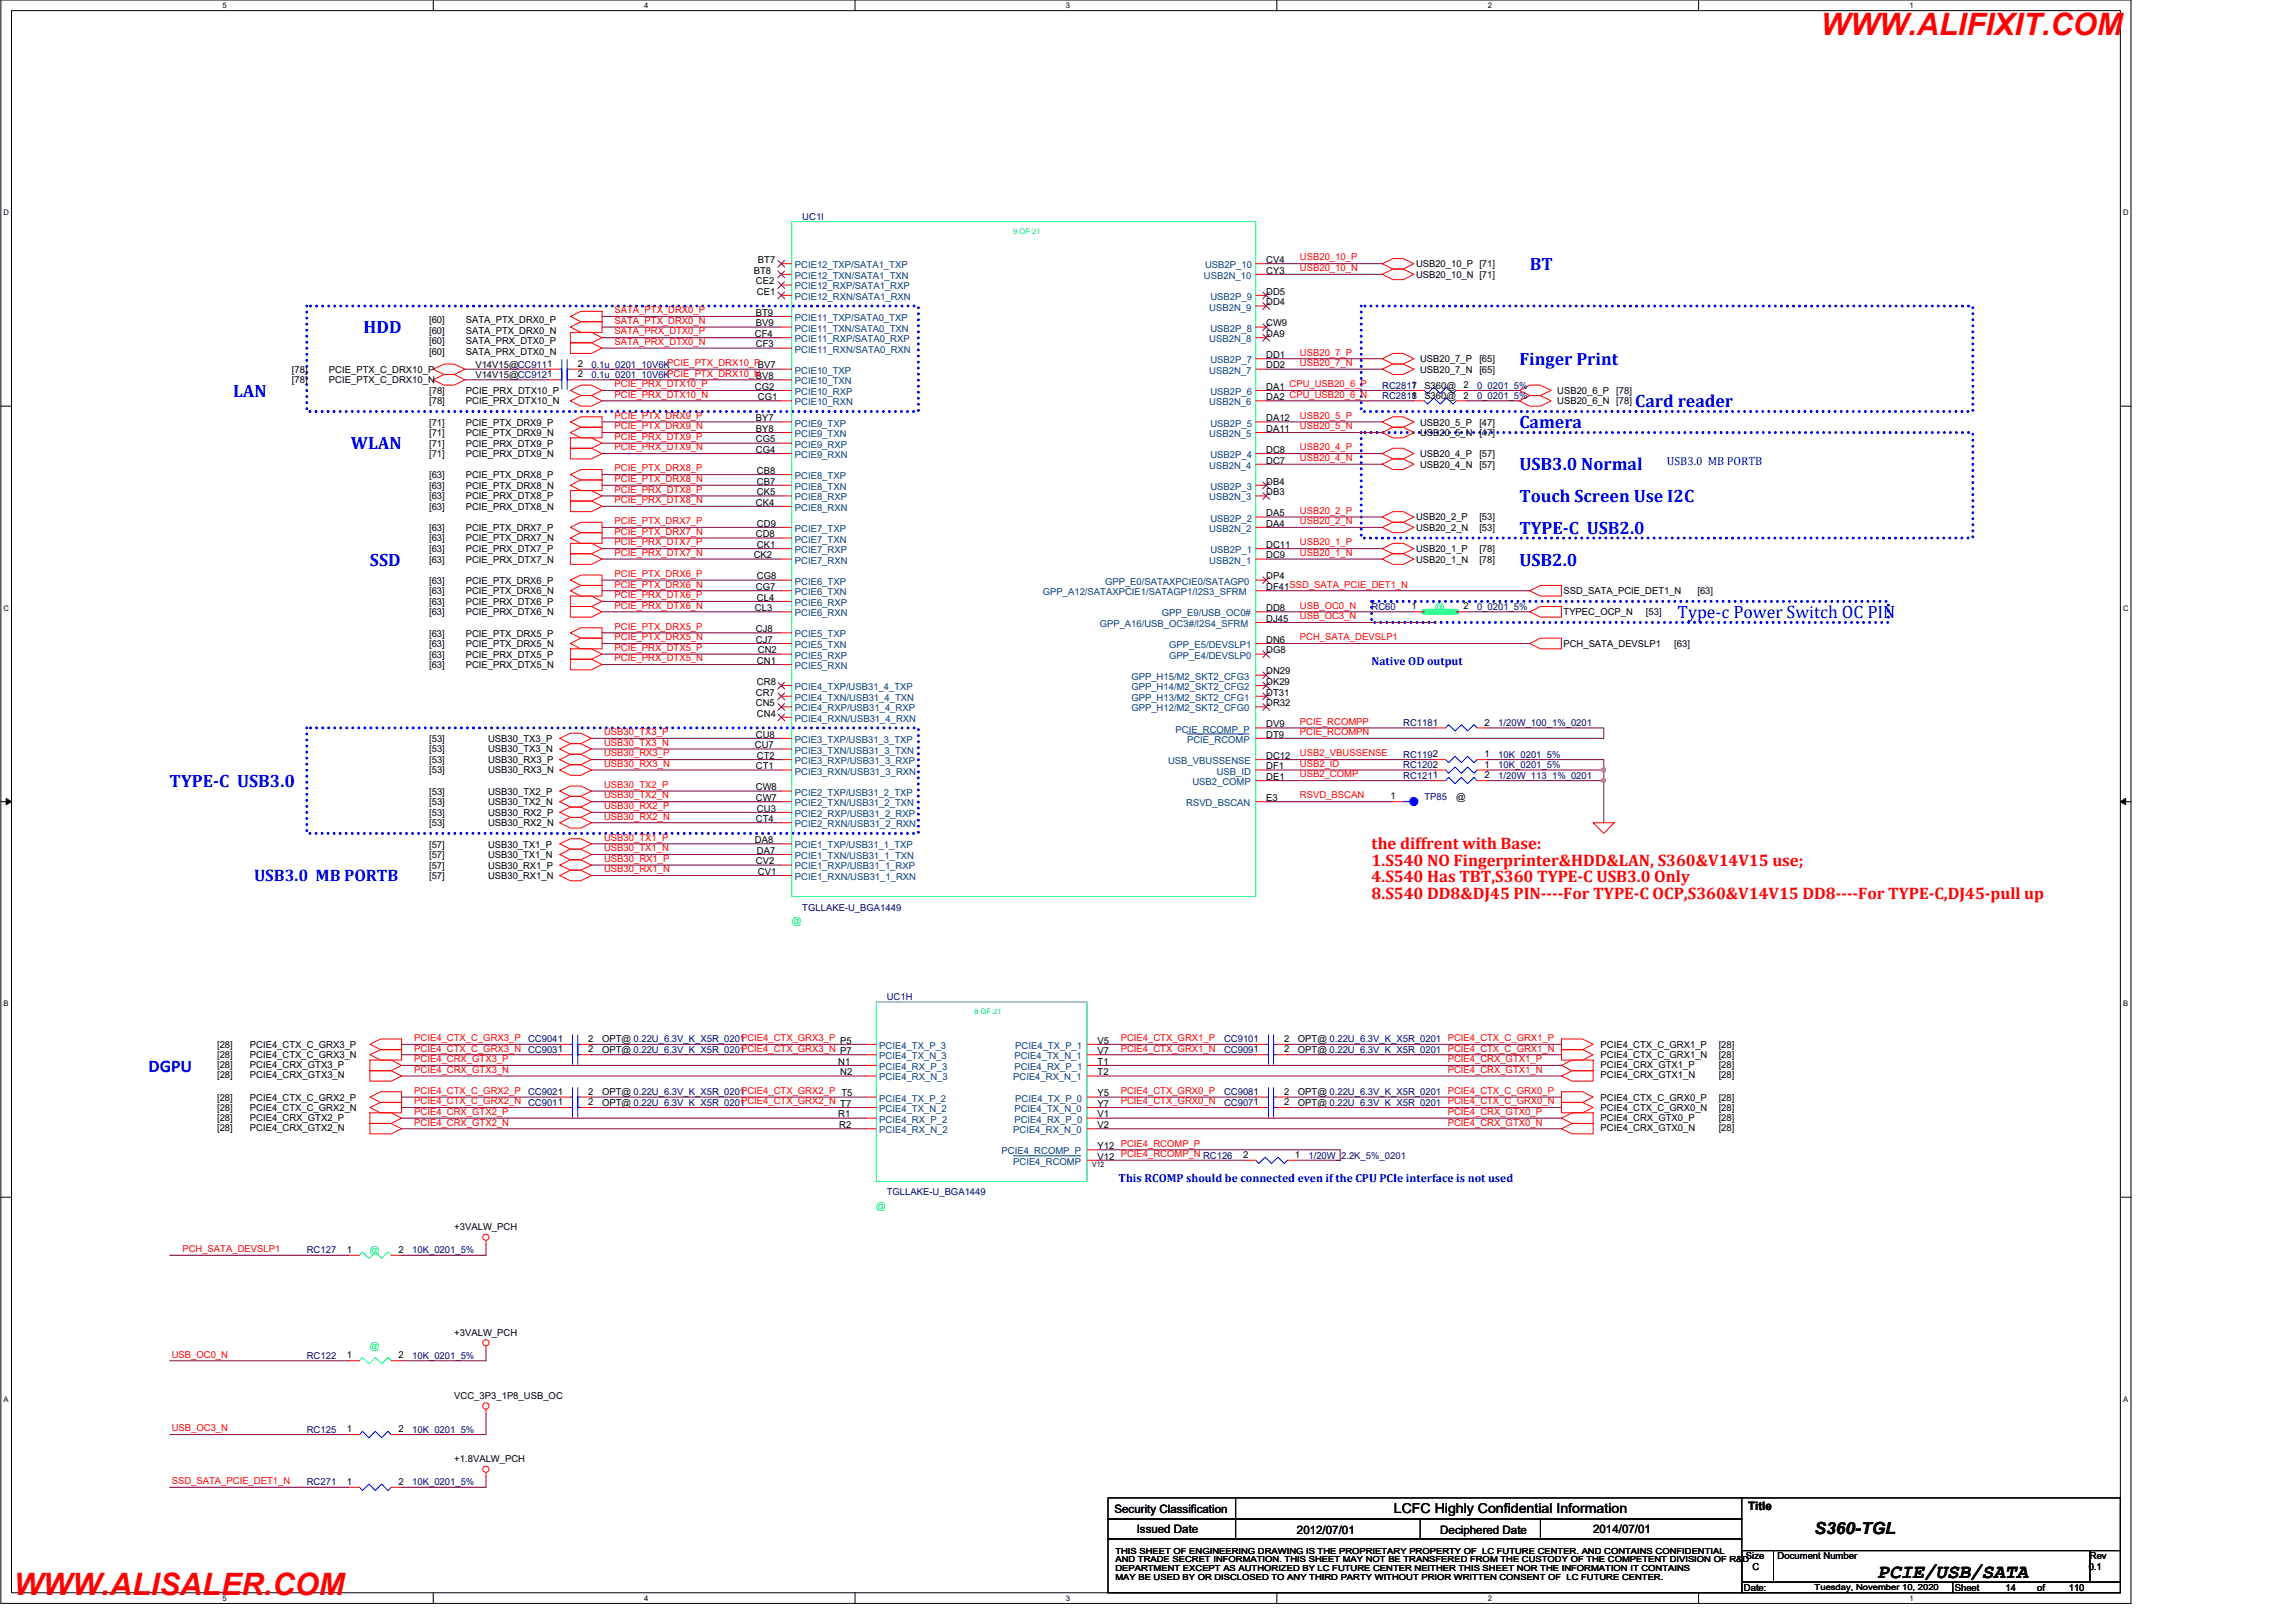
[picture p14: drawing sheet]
<svg xmlns="http://www.w3.org/2000/svg" width="420mm" height="297mm" viewBox="0 0 420 297" stroke-linecap="round" stroke-linejoin="round" font-family="sans-serif">
<defs><g id="words">
<g font-size="5.6" fill="#f00">
<text x="333.4" y="6.4">WWW.ALIFIXIT.COM</text>
<text x="2.5" y="291.9">WWW.ALISALER.COM</text>
</g>
<text font-size="3.6" x="343.8" y="288.7">PCIE/USB/SATA</text>
<g font-size="3.3" fill="#00f">
<text x="280.1" y="49.4">BT</text>
<text x="66.6" y="61">HDD</text>
<text x="278.2" y="66.8">Finger Print</text>
<text x="42.7" y="72.6">LAN</text>
<text x="299.4" y="74.5">Card reader</text>
<text x="64.2" y="82.3">WLAN</text>
<text x="278.2" y="78.4">Camera</text>
<text x="278.2" y="86.1">USB3.0 Normal</text>
<text x="278.2" y="91.9">Touch Screen Use I2C</text>
<text x="278.2" y="97.7">TYPE-C USB2.0</text>
<text x="67.7" y="103.5">SSD</text>
<text x="278.2" y="103.5">USB2.0</text>
<text x="307.1" y="113.2">Type-c Power Switch OC PIN</text>
<text x="31.1" y="144">TYPE-C USB3.0</text>
<text x="27.2" y="196.1">DGPU</text>
</g>
<g font-size="3" fill="#f00">
<text x="251.1" y="155.4">the diffrent with Base:</text>
<text x="251.1" y="158.5">1.S540 NO Fingerprinter&amp;HDD&amp;LAN, S360&amp;V14V15 use;</text>
<text x="251.1" y="161.5">4.S540 Has TBT,S360 TYPE-C USB3.0 Only</text>
<text x="251.1" y="164.5">8.S540 DD8&amp;DJ45 PIN----For TYPE-C OCP,S360&amp;V14V15 DD8----For TYPE-C,DJ45-pull up</text>
</g>
<text font-size="3" fill="#00f" x="46.5" y="161.2">USB3.0 MB PORTB</text>
<text font-size="3" x="332.2" y="280.8">S360-TGL</text>
<text font-size="2.5" x="255.2" y="276.9">LCFC Highly Confidential Information</text>
<g font-size="2.1" fill="#00f">
<text x="305.2" y="85">USB3.0 MB PORTB</text>
<text x="251.1" y="121.8">Native OD output</text>
<text x="204.8" y="216.3">This RCOMP should be connected even if the CPU PCIe interface is not used</text>
</g>
<g font-size="2.1">
<text x="204" y="276.9">Security Classification</text>
<text x="208.1" y="280.5">Issued Date</text>
<text x="237.4" y="280.7">2012/07/01</text>
<text x="263.7" y="280.7">Deciphered Date</text>
<text x="291.7" y="280.5">2014/07/01</text>
<text x="320" y="276.3">Title</text>
</g>
<g font-size="1.7" fill="#000080">
<text x="146.9" y="40.2">UC1I</text>
<text x="108.3" y="69.2">0.1u_0201_10V6KPCIE_PTX_DRX10_N</text>
<text x="108.3" y="67.3">0.1u_0201_10V6KPCIE_PTX_DRX10_PBV7</text>
<text x="253.1" y="71.1">RC2817</text>
<text x="270.4" y="71.1">0_0201_5%</text>
<text x="253.1" y="73.1">RC2818</text>
<text x="270.4" y="73.1">0_0201_5%</text>
<text x="251.1" y="111.7">RC60</text>
<text x="270.4" y="111.7">0_0201_5%</text>
<text x="256.9" y="132.9">RC1181</text>
<text x="274.3" y="132.9">1/20W_100_1%_0201</text>
<text x="256.9" y="142.5">RC1211</text>
<text x="256.9" y="140.6">RC1202</text>
<text x="256.9" y="138.7">RC1192</text>
<text x="274.3" y="142.5">1/20W_113_1%_0201</text>
<text x="274.3" y="140.6">10K_0201_5%</text>
<text x="274.3" y="138.7">10K_0201_5%</text>
<text x="260.8" y="146.4">TP85</text>
<text x="146.9" y="166.7">TGLLAKE-U_BGA1449</text>
<text x="162.3" y="183.1">UC1H</text>
<text x="96.7" y="190.8">CC9041</text>
<text x="224.1" y="190.8">CC9101</text>
<text x="96.7" y="192.7">CC9031</text>
<text x="224.1" y="192.7">CC9091</text>
<text x="96.7" y="200.4">CC9021</text>
<text x="96.7" y="202.4">CC9011</text>
<text x="224.1" y="202.4">CC9071</text>
<text x="224.1" y="200.4">CC9081</text>
<text x="239.6" y="212">1/20W_2.2K_5%_0201</text>
<text x="162.3" y="218.8">TGLLAKE-U_BGA1449</text>
<text x="56.2" y="229.4">RC127</text>
<text x="75.5" y="229.4">10K_0201_5%</text>
<text x="56.2" y="248.7">RC122</text>
<text x="75.5" y="248.7">10K_0201_5%</text>
<text x="56.2" y="262.2">RC125</text>
<text x="75.5" y="262.2">10K_0201_5%</text>
<text x="56.2" y="271.9">RC271</text>
<text x="75.5" y="271.9">10K_0201_5%</text>
</g>
<g font-size="1.7" fill="#f00">
<text x="238" y="47.7">USB20_10_P</text>
<text x="238" y="49.6">USB20_10_N</text>
<text x="112.5" y="57.3">SATA_PTX_DRX0_P</text>
<text x="112.5" y="59.3">SATA_PTX_DRX0_N</text>
<text x="112.5" y="61.2">SATA_PRX_DTX0_P</text>
<text x="112.5" y="63.1">SATA_PRX_DTX0_N</text>
<text x="238" y="65.1">USB20_7_P</text>
<text x="112.5" y="70.9">PCIE_PRX_DTX10_P</text>
<text x="236.1" y="70.9">CPU_USB20_6_P</text>
<text x="238" y="67">USB20_7_N</text>
<text x="112.5" y="76.6">PCIE_PTX_DRX9_P</text>
<text x="112.5" y="72.8">PCIE_PRX_DTX10_N</text>
<text x="236.1" y="72.8">CPU_USB20_6_N</text>
<text x="238" y="76.6">USB20_5_P</text>
<text x="112.5" y="78.6">PCIE_PTX_DRX9_N</text>
<text x="112.5" y="80.5">PCIE_PRX_DTX9_P</text>
<text x="112.5" y="82.4">PCIE_PRX_DTX9_N</text>
<text x="238" y="78.6">USB20_5_N</text>
<text x="238" y="82.4">USB20_4_P</text>
<text x="112.5" y="86.3">PCIE_PTX_DRX8_P</text>
<text x="112.5" y="88.2">PCIE_PTX_DRX8_N</text>
<text x="238" y="84.4">USB20_4_N</text>
<text x="112.5" y="90.2">PCIE_PRX_DTX8_P</text>
<text x="112.5" y="92.1">PCIE_PRX_DTX8_N</text>
<text x="112.5" y="95.9">PCIE_PTX_DRX7_P</text>
<text x="238" y="94">USB20_2_P</text>
<text x="238" y="95.9">USB20_2_N</text>
<text x="112.5" y="97.9">PCIE_PTX_DRX7_N</text>
<text x="112.5" y="99.8">PCIE_PRX_DTX7_P</text>
<text x="112.5" y="101.7">PCIE_PRX_DTX7_N</text>
<text x="238" y="99.8">USB20_1_P</text>
<text x="238" y="101.7">USB20_1_N</text>
<text x="112.5" y="105.6">PCIE_PTX_DRX6_P</text>
<text x="112.5" y="107.5">PCIE_PTX_DRX6_N</text>
<text x="236.1" y="107.5">SSD_SATA_PCIE_DET1_N</text>
<text x="112.5" y="109.5">PCIE_PRX_DTX6_P</text>
<text x="112.5" y="111.4">PCIE_PRX_DTX6_N</text>
<text x="238" y="111.4">USB_OC0_N</text>
<text x="238" y="113.3">USB_OC3_N</text>
<text x="112.5" y="115.2">PCIE_PTX_DRX5_P</text>
<text x="112.5" y="117.2">PCIE_PTX_DRX5_N</text>
<text x="112.5" y="119.1">PCIE_PRX_DTX5_P</text>
<text x="238" y="117.2">PCH_SATA_DEVSLP1</text>
<text x="112.5" y="121">PCIE_PRX_DTX5_N</text>
<text x="110.6" y="134.5">USB30_TX3_P</text>
<text x="110.6" y="136.5">USB30_TX3_N</text>
<text x="238" y="132.6">PCIE_RCOMPP</text>
<text x="238" y="134.5">PCIE_RCOMPN</text>
<text x="110.6" y="138.4">USB30_RX3_P</text>
<text x="110.6" y="140.3">USB30_RX3_N</text>
<text x="238" y="140.3">USB2_ID</text>
<text x="238" y="138.4">USB2_VBUSSENSE</text>
<text x="238" y="142.3">USB2_COMP</text>
<text x="110.6" y="144.2">USB30_TX2_P</text>
<text x="110.6" y="146.1">USB30_TX2_N</text>
<text x="110.6" y="148.1">USB30_RX2_P</text>
<text x="110.6" y="150">USB30_RX2_N</text>
<text x="238" y="146.1">RSVD_BSCAN</text>
<text x="110.6" y="153.8">USB30_TX1_P</text>
<text x="110.6" y="155.8">USB30_TX1_N</text>
<text x="110.6" y="157.7">USB30_RX1_P</text>
<text x="110.6" y="159.6">USB30_RX1_N</text>
<text x="75.9" y="190.5">PCIE4_CTX_C_GRX3_P</text>
<text x="205.2" y="190.5">PCIE4_CTX_GRX1_P</text>
<text x="75.9" y="192.4">PCIE4_CTX_C_GRX3_N</text>
<text x="75.9" y="194.4">PCIE4_CRX_GTX3_P</text>
<text x="75.9" y="196.3">PCIE4_CRX_GTX3_N</text>
<text x="205.2" y="192.4">PCIE4_CTX_GRX1_N</text>
<text x="265" y="194.4">PCIE4_CRX_GTX1_P</text>
<text x="265" y="196.3">PCIE4_CRX_GTX1_N</text>
<text x="75.9" y="200.2">PCIE4_CTX_C_GRX2_P</text>
<text x="75.9" y="202.1">PCIE4_CTX_C_GRX2_N</text>
<text x="205.2" y="200.2">PCIE4_CTX_GRX0_P</text>
<text x="205.2" y="202.1">PCIE4_CTX_GRX0_N</text>
<text x="75.9" y="204">PCIE4_CRX_GTX2_P</text>
<text x="75.9" y="206">PCIE4_CRX_GTX2_N</text>
<text x="205.2" y="209.8">PCIE4_RCOMP_P</text>
<text x="265" y="204">PCIE4_CRX_GTX0_P</text>
<text x="265" y="206">PCIE4_CRX_GTX0_N</text>
<text x="205.2" y="211.8">PCIE4_RCOMP_N RC126</text>
<text x="33.4" y="229.2">PCH_SATA_DEVSLP1</text>
<text x="31.4" y="248.5">USB_OC0_N</text>
<text x="31.4" y="262">USB_OC3_N</text>
<text x="31.4" y="271.6">SSD_SATA_PCIE_DET1_N</text>
</g>
<g font-size="1.7">
<text x="138" y="50.1">BT8</text>
<text x="138.4" y="52">CE2</text>
<text x="138.6" y="53.9">CE1</text>
<text x="138.8" y="48.1">BT7</text>
<text x="231.8" y="48.1">CV4</text>
<text x="231.8" y="50.1">CY3</text>
<text x="231.8" y="53.9">DD5</text>
<text x="259.2" y="50.8">USB20_10_N [71]</text>
<text x="259.2" y="48.9">USB20_10_P [71]</text>
<text x="78.6" y="59.1">[60]</text>
<text x="85.3" y="59.1">SATA_PTX_DRX0_P</text>
<text x="138.4" y="59.7">BV9</text>
<text x="138.4" y="57.8">BT9</text>
<text x="231.8" y="55.9">DD4</text>
<text x="231.8" y="59.7">CW9</text>
<text x="78.6" y="61.1">[60]</text>
<text x="78.6" y="63">[60]</text>
<text x="78.6" y="64.9">[60]</text>
<text x="85.3" y="61.1">SATA_PTX_DRX0_N</text>
<text x="85.3" y="63">SATA_PRX_DTX0_P</text>
<text x="85.3" y="64.9">SATA_PRX_DTX0_N</text>
<text x="138.2" y="61.7">CF4</text>
<text x="138.4" y="63.6">CF3</text>
<text x="231.8" y="61.7">DA9</text>
<text x="231.8" y="65.5">DD1</text>
<text x="53.5" y="68.2">[78]</text>
<text x="53.5" y="70.1">[78]</text>
<text x="60.2" y="68.2">PCIE_PTX_C_DRX10_P</text>
<text x="60.2" y="70.1">PCIE_PTX_C_DRX10_N</text>
<text x="87" y="69.2">V14V15@CC9121</text>
<text x="87" y="67.3">V14V15@CC9111</text>
<text x="105.8" y="69.1">2</text>
<text x="105.8" y="67.1">2</text>
<text x="138.2" y="71.3">CG2</text>
<text x="138.4" y="69.4">BV8</text>
<text x="231.8" y="67.4">DD2</text>
<text x="231.8" y="71.3">DA1</text>
<text x="258.4" y="71">1</text>
<text x="260" y="66.3">USB20_7_P</text>
<text x="260" y="68.2">USB20_7_N</text>
<text x="260.8" y="71.1">S360@</text>
<text x="267.9" y="71">2</text>
<text x="270.8" y="66.3">[65]</text>
<text x="270.8" y="68.2">[65]</text>
<text x="78.6" y="77.9">[71]</text>
<text x="78.6" y="72.1">[78]</text>
<text x="78.6" y="74">[78]</text>
<text x="85.3" y="77.9">PCIE_PTX_DRX9_P</text>
<text x="85.3" y="72.1">PCIE_PRX_DTX10_P</text>
<text x="85.3" y="74">PCIE_PRX_DTX10_N</text>
<text x="138.4" y="77.1">BY7</text>
<text x="138.8" y="73.2">CG1</text>
<text x="231.8" y="73.2">DA2</text>
<text x="231.8" y="77.1">DA12</text>
<text x="258.4" y="72.9">1</text>
<text x="260" y="77.9">USB20_5_P</text>
<text x="260.8" y="73.1">S360@</text>
<text x="267.9" y="72.9">2</text>
<text x="270.8" y="77.9">[47]</text>
<text x="285.1" y="72.1">USB20_6_P</text>
<text x="285.1" y="74">USB20_6_N [78]</text>
<text x="295.9" y="72.1">[78]</text>
<text x="78.6" y="79.8">[71]</text>
<text x="78.6" y="81.7">[71]</text>
<text x="78.6" y="83.7">[71]</text>
<text x="85.3" y="79.8">PCIE_PTX_DRX9_N</text>
<text x="85.3" y="81.7">PCIE_PRX_DTX9_P</text>
<text x="85.3" y="83.7">PCIE_PRX_DTX9_N</text>
<text x="138.4" y="79">BY8</text>
<text x="138.4" y="82.9">CG4</text>
<text x="138.4" y="81">CG5</text>
<text x="231.8" y="79">DA11</text>
<text x="231.8" y="82.9">DC8</text>
<text x="260" y="79.8">USB20_5_N</text>
<text x="260" y="83.7">USB20_4_P</text>
<text x="270.8" y="79.8">[47]</text>
<text x="270.8" y="83.7">[57]</text>
<text x="78.6" y="87.5">[63]</text>
<text x="78.6" y="89.5">[63]</text>
<text x="85.3" y="87.5">PCIE_PTX_DRX8_P</text>
<text x="85.3" y="89.5">PCIE_PTX_DRX8_N</text>
<text x="138.6" y="86.7">CB8</text>
<text x="138.6" y="88.7">CB7</text>
<text x="231.8" y="84.8">DC7</text>
<text x="231.8" y="88.7">DB4</text>
<text x="260" y="85.6">USB20_4_N</text>
<text x="270.8" y="85.6">[57]</text>
<text x="78.6" y="91.4">[63]</text>
<text x="78.6" y="93.3">[63]</text>
<text x="85.3" y="91.4">PCIE_PRX_DTX8_P</text>
<text x="85.3" y="93.3">PCIE_PRX_DTX8_N</text>
<text x="138.4" y="92.5">CK4</text>
<text x="138.6" y="90.6">CK5</text>
<text x="231.8" y="90.6">DB3</text>
<text x="231.8" y="94.5">DA5</text>
<text x="259.2" y="95.2">USB20_2_P</text>
<text x="270.8" y="95.2">[53]</text>
<text x="78.6" y="97.2">[63]</text>
<text x="78.6" y="99.1">[63]</text>
<text x="78.6" y="101">[63]</text>
<text x="85.3" y="97.2">PCIE_PTX_DRX7_P</text>
<text x="85.3" y="99.1">PCIE_PTX_DRX7_N</text>
<text x="85.3" y="101">PCIE_PRX_DTX7_P</text>
<text x="138.4" y="98.3">CD8</text>
<text x="138.6" y="100.3">CK1</text>
<text x="138.6" y="96.4">CD9</text>
<text x="231.8" y="96.4">DA4</text>
<text x="231.8" y="100.3">DC11</text>
<text x="259.2" y="101">USB20_1_P</text>
<text x="259.2" y="97.2">USB20_2_N</text>
<text x="270.8" y="97.2">[53]</text>
<text x="270.8" y="101">[78]</text>
<text x="78.6" y="103">[63]</text>
<text x="78.6" y="106.8">[63]</text>
<text x="85.3" y="103">PCIE_PRX_DTX7_N</text>
<text x="85.3" y="106.8">PCIE_PTX_DRX6_P</text>
<text x="138" y="102.2">CK2</text>
<text x="138.4" y="108">CG7</text>
<text x="138.6" y="106">CG8</text>
<text x="231.8" y="102.2">DC9</text>
<text x="231.8" y="106">DP4</text>
<text x="231.8" y="108">DF41</text>
<text x="259.2" y="103">USB20_1_N</text>
<text x="270.8" y="103">[78]</text>
<text x="78.6" y="108.8">[63]</text>
<text x="78.6" y="110.7">[63]</text>
<text x="78.6" y="112.6">[63]</text>
<text x="85.3" y="108.8">PCIE_PTX_DRX6_N</text>
<text x="85.3" y="110.7">PCIE_PRX_DTX6_P</text>
<text x="85.3" y="112.6">PCIE_PRX_DTX6_N</text>
<text x="138.2" y="111.8">CL3</text>
<text x="138.6" y="109.9">CL4</text>
<text x="231.8" y="113.8">DJ45</text>
<text x="231.8" y="111.8">DD8</text>
<text x="258.4" y="111.5">1</text>
<text x="267.9" y="111.5">2</text>
<text x="286.2" y="108.8">SSD_SATA_PCIE_DET1_N</text>
<text x="286.2" y="112.6">TYPEC_OCP_N</text>
<text x="301.3" y="112.6">[53]</text>
<text x="310.8" y="108.8">[63]</text>
<text x="78.6" y="116.5">[63]</text>
<text x="78.6" y="118.4">[63]</text>
<text x="85.3" y="116.5">PCIE_PTX_DRX5_P</text>
<text x="85.3" y="118.4">PCIE_PTX_DRX5_N</text>
<text x="138.4" y="117.6">CJ7</text>
<text x="138.4" y="115.7">CJ8</text>
<text x="138.8" y="119.6">CN2</text>
<text x="231.8" y="119.6">DG8</text>
<text x="231.8" y="117.6">DN6</text>
<text x="286.2" y="118.4">PCH_SATA_DEVSLP1</text>
<text x="306.5" y="118.4">[63]</text>
<text x="78.6" y="120.4">[63]</text>
<text x="78.6" y="122.3">[63]</text>
<text x="85.3" y="120.4">PCIE_PRX_DTX5_P</text>
<text x="85.3" y="122.3">PCIE_PRX_DTX5_N</text>
<text x="138.6" y="125.3">CR8</text>
<text x="138.6" y="121.5">CN1</text>
<text x="231.8" y="123.4">DN29</text>
<text x="231.8" y="125.3">DK29</text>
<text x="138.4" y="127.3">CR7</text>
<text x="138.4" y="129.2">CN5</text>
<text x="138.6" y="131.1">CN4</text>
<text x="231.8" y="127.3">DT31</text>
<text x="231.8" y="129.2">DR32</text>
<text x="78.6" y="135.8">[53]</text>
<text x="78.6" y="137.7">[53]</text>
<text x="89.4" y="135.8">USB30_TX3_P</text>
<text x="89.4" y="137.7">USB30_TX3_N</text>
<text x="138.2" y="136.9">CU7</text>
<text x="138.4" y="135">CU8</text>
<text x="231.8" y="133.1">DV9</text>
<text x="231.8" y="135">DT9</text>
<text x="271.8" y="132.8">2</text>
<text x="78.6" y="139.7">[53]</text>
<text x="78.6" y="141.6">[53]</text>
<text x="89.4" y="139.7">USB30_RX3_P</text>
<text x="89.4" y="141.6">USB30_RX3_N</text>
<text x="138.4" y="140.8">CT1</text>
<text x="138.6" y="138.9">CT2</text>
<text x="231.8" y="142.7">DE1</text>
<text x="231.8" y="140.8">DF1</text>
<text x="231.8" y="138.9">DC12</text>
<text x="271.8" y="142.5">2</text>
<text x="271.8" y="140.5">1</text>
<text x="271.8" y="138.6">1</text>
<text x="78.6" y="145.5">[53]</text>
<text x="78.6" y="147.4">[53]</text>
<text x="78.6" y="149.3">[53]</text>
<text x="89.4" y="145.5">USB30_TX2_P</text>
<text x="89.4" y="147.4">USB30_TX2_N</text>
<text x="89.4" y="149.3">USB30_RX2_P</text>
<text x="138.4" y="146.6">CW7</text>
<text x="138.4" y="144.7">CW8</text>
<text x="138.6" y="148.5">CU3</text>
<text x="231.8" y="146.6">E3</text>
<text x="254.6" y="146.3">1</text>
<text x="266.6" y="146.4">@</text>
<text x="78.6" y="155.1">[57]</text>
<text x="78.6" y="151.2">[53]</text>
<text x="89.4" y="155.1">USB30_TX1_P</text>
<text x="89.4" y="151.2">USB30_RX2_N</text>
<text x="138.2" y="154.3">DA8</text>
<text x="138.4" y="150.5">CT4</text>
<text x="78.6" y="157">[57]</text>
<text x="78.6" y="159">[57]</text>
<text x="78.6" y="160.9">[57]</text>
<text x="89.4" y="157">USB30_TX1_N</text>
<text x="89.4" y="159">USB30_RX1_P</text>
<text x="89.4" y="160.9">USB30_RX1_N</text>
<text x="138.4" y="158.2">CV2</text>
<text x="138.6" y="156.3">DA7</text>
<text x="138.8" y="160.1">CV1</text>
<text x="39.7" y="191.8">[28]</text>
<text x="45.8" y="191.8">PCIE4_CTX_C_GRX3_P</text>
<text x="107.7" y="190.7">2</text>
<text x="110.2" y="190.8">OPT@ 0.22U_6.3V_K_X5R_0201PCIE4_CTX_GRX3_P P5</text>
<text x="200.9" y="191">V5</text>
<text x="235.1" y="190.7">2</text>
<text x="237.6" y="190.8">OPT@ 0.22U_6.3V_K_X5R_0201 PCIE4_CTX_C_GRX1_P</text>
<text x="293" y="191.8">PCIE4_CTX_C_GRX1_P</text>
<text x="314.7" y="191.8">[28]</text>
<text x="39.7" y="193.7">[28]</text>
<text x="39.7" y="195.5">[28]</text>
<text x="39.7" y="197.4">[28]</text>
<text x="45.8" y="193.7">PCIE4_CTX_C_GRX3_N</text>
<text x="45.8" y="195.5">PCIE4_CRX_GTX3_P</text>
<text x="45.8" y="197.4">PCIE4_CRX_GTX3_N</text>
<text x="107.7" y="192.6">2</text>
<text x="110.2" y="192.7">OPT@ 0.22U_6.3V_K_X5R_0201PCIE4_CTX_GRX3_N P7</text>
<text x="153.4" y="194.9">N1</text>
<text x="153.8" y="196.8">N2</text>
<text x="200.9" y="192.9">V7</text>
<text x="200.9" y="196.8">T2</text>
<text x="200.9" y="194.9">T1</text>
<text x="235.1" y="192.6">2</text>
<text x="237.6" y="192.7">OPT@ 0.22U_6.3V_K_X5R_0201 PCIE4_CTX_C_GRX1_N</text>
<text x="293" y="193.7">PCIE4_CTX_C_GRX1_N</text>
<text x="293" y="195.5">PCIE4_CRX_GTX1_P</text>
<text x="293" y="197.4">PCIE4_CRX_GTX1_N</text>
<text x="314.6" y="193.7">[28]</text>
<text x="314.7" y="195.5">[28]</text>
<text x="314.7" y="197.4">[28]</text>
<text x="39.7" y="201.4">[28]</text>
<text x="39.7" y="203.4">[28]</text>
<text x="45.8" y="201.4">PCIE4_CTX_C_GRX2_P</text>
<text x="45.8" y="203.4">PCIE4_CTX_C_GRX2_N</text>
<text x="107.7" y="200.4">2</text>
<text x="107.7" y="202.3">2</text>
<text x="110.2" y="200.4">OPT@ 0.22U_6.3V_K_X5R_0201PCIE4_CTX_GRX2_P T5</text>
<text x="110.2" y="202.4">OPT@ 0.22U_6.3V_K_X5R_0201PCIE4_CTX_GRX2_N T7</text>
<text x="200.9" y="200.7">Y5</text>
<text x="200.9" y="202.6">Y7</text>
<text x="235.1" y="202.3">2</text>
<text x="235.1" y="200.4">2</text>
<text x="237.6" y="202.4">OPT@ 0.22U_6.3V_K_X5R_0201 PCIE4_CTX_C_GRX0_N</text>
<text x="237.6" y="200.4">OPT@ 0.22U_6.3V_K_X5R_0201 PCIE4_CTX_C_GRX0_P</text>
<text x="293" y="201.4">PCIE4_CTX_C_GRX0_P</text>
<text x="293" y="203.4">PCIE4_CTX_C_GRX0_N</text>
<text x="314.6" y="203.4">[28]</text>
<text x="314.7" y="201.4">[28]</text>
<text x="39.7" y="205.1">[28]</text>
<text x="39.7" y="207">[28]</text>
<text x="45.8" y="205.1">PCIE4_CRX_GTX2_P</text>
<text x="45.8" y="207">PCIE4_CRX_GTX2_N</text>
<text x="153.4" y="204.5">R1</text>
<text x="153.7" y="206.5">R2</text>
<text x="200.9" y="204.5">V1</text>
<text x="200.9" y="206.5">V2</text>
<text x="293" y="205.1">PCIE4_CRX_GTX0_P</text>
<text x="293" y="207">PCIE4_CRX_GTX0_N</text>
<text x="314.7" y="205.1">[28]</text>
<text x="314.7" y="207">[28]</text>
<text x="200.9" y="212.2">V12</text>
<text x="200.9" y="210.3">Y12</text>
<text x="227.6" y="211.9">2</text>
<text x="237.1" y="211.9">1</text>
<text x="83.2" y="225.2">+3VALW_PCH</text>
<text x="63.5" y="229.3">1</text>
<text x="73" y="229.3">2</text>
<text x="83.2" y="244.5">+3VALW_PCH</text>
<text x="63.5" y="248.6">1</text>
<text x="73" y="248.6">2</text>
<text x="83.2" y="256">VCC_3P3_1P8_USB_OC</text>
<text x="63.5" y="262.1">1</text>
<text x="73" y="262.1">2</text>
<text x="83.2" y="267.6">+1.8VALW_PCH</text>
<text x="63.5" y="271.8">1</text>
<text x="73" y="271.8">2</text>
<text x="319.6" y="285.4">Size</text>
<text x="320.8" y="287.3">C</text>
<text x="325.4" y="285.4">Document Number</text>
<text x="382.4" y="287.3">0.1</text>
<text x="382.6" y="285.4">Rev</text>
<text x="319.3" y="291.2">Date:</text>
<text x="357.9" y="291.2">Sheet</text>
<text x="367.1" y="291.2">14</text>
<text x="372.9" y="291.2">of</text>
<text x="378.7" y="291.2">110</text>
</g>
<g font-size="1.7" fill="#004080">
<text x="145.5" y="51.1">PCIE12_TXN/SATA1_TXN</text>
<text x="145.5" y="53">PCIE12_RXP/SATA1_RXP</text>
<text x="145.5" y="49.1">PCIE12_TXP/SATA1_TXP</text>
<text x="220.4" y="51.1">USB2N_10</text>
<text x="220.6" y="49.1">USB2P_10</text>
<text x="145.5" y="58.8">PCIE11_TXP/SATA0_TXP</text>
<text x="145.5" y="54.9">PCIE12_RXN/SATA1_RXN</text>
<text x="221.4" y="56.9">USB2N_9</text>
<text x="221.6" y="54.9">USB2P_9</text>
<text x="145.5" y="62.6">PCIE11_RXP/SATA0_RXP</text>
<text x="145.5" y="64.6">PCIE11_RXN/SATA0_RXN</text>
<text x="145.5" y="60.7">PCIE11_TXN/SATA0_TXN</text>
<text x="221.4" y="62.6">USB2N_8</text>
<text x="221.6" y="60.7">USB2P_8</text>
<text x="145.5" y="70.4">PCIE10_TXN</text>
<text x="145.5" y="68.4">PCIE10_TXP</text>
<text x="221.4" y="68.4">USB2N_7</text>
<text x="221.6" y="66.5">USB2P_7</text>
<text x="145.5" y="72.3">PCIE10_RXP</text>
<text x="145.5" y="74.2">PCIE10_RXN</text>
<text x="221.4" y="74.2">USB2N_6</text>
<text x="221.6" y="72.3">USB2P_6</text>
<text x="145.5" y="80">PCIE9_TXN</text>
<text x="145.5" y="83.9">PCIE9_RXN</text>
<text x="145.5" y="78.1">PCIE9_TXP</text>
<text x="145.5" y="81.9">PCIE9_RXP</text>
<text x="221.4" y="80">USB2N_5</text>
<text x="221.6" y="78.1">USB2P_5</text>
<text x="221.6" y="83.9">USB2P_4</text>
<text x="145.5" y="87.7">PCIE8_TXP</text>
<text x="145.5" y="89.7">PCIE8_TXN</text>
<text x="221.4" y="85.8">USB2N_4</text>
<text x="221.6" y="89.7">USB2P_3</text>
<text x="145.5" y="93.5">PCIE8_RXN</text>
<text x="145.5" y="91.6">PCIE8_RXP</text>
<text x="221.4" y="91.6">USB2N_3</text>
<text x="221.6" y="95.5">USB2P_2</text>
<text x="145.5" y="99.3">PCIE7_TXN</text>
<text x="145.5" y="101.2">PCIE7_RXP</text>
<text x="145.5" y="97.4">PCIE7_TXP</text>
<text x="221.4" y="97.4">USB2N_2</text>
<text x="221.6" y="101.2">USB2P_1</text>
<text x="145.5" y="103.2">PCIE7_RXN</text>
<text x="145.5" y="107">PCIE6_TXP</text>
<text x="202.3" y="107">GPP_E0/SATAXPCIE0/SATAGP0</text>
<text x="221.4" y="103.2">USB2N_1</text>
<text x="145.5" y="112.8">PCIE6_RXN</text>
<text x="145.5" y="109">PCIE6_TXN</text>
<text x="145.5" y="110.9">PCIE6_RXP</text>
<text x="190.9" y="109">GPP_A12/SATAXPCIE1/SATAGP1/I2S3_SFRM</text>
<text x="212.7" y="112.8">GPP_E9/USB_OC0#</text>
<text x="145.5" y="118.6">PCIE5_TXN</text>
<text x="145.5" y="116.7">PCIE5_TXP</text>
<text x="201.3" y="114.8">GPP_A16/USB_OC3#/I2S4_SFRM</text>
<text x="214.1" y="118.6">GPP_E5/DEVSLP1</text>
<text x="145.5" y="122.5">PCIE5_RXN</text>
<text x="145.5" y="120.5">PCIE5_RXP</text>
<text x="207.1" y="124.4">GPP_H15/M2_SKT2_CFG3</text>
<text x="214.1" y="120.5">GPP_E4/DEVSLP0</text>
<text x="145.5" y="128.3">PCIE4_TXN/USB31_4_TXN</text>
<text x="145.5" y="130.2">PCIE4_RXP/USB31_4_RXP</text>
<text x="145.5" y="126.3">PCIE4_TXP/USB31_4_TXP</text>
<text x="207.1" y="128.3">GPP_H13/M2_SKT2_CFG1</text>
<text x="207.1" y="130.2">GPP_H12/M2_SKT2_CFG0</text>
<text x="207.1" y="126.3">GPP_H14/M2_SKT2_CFG2</text>
<text x="145.5" y="137.9">PCIE3_TXN/USB31_3_TXN</text>
<text x="145.5" y="136">PCIE3_TXP/USB31_3_TXP</text>
<text x="145.5" y="132.1">PCIE4_RXN/USB31_4_RXN</text>
<text x="215.2" y="134.1">PCIE_RCOMP_P</text>
<text x="217.3" y="136">PCIE_RCOMP</text>
<text x="145.5" y="141.8">PCIE3_RXN/USB31_3_RXN</text>
<text x="145.5" y="139.8">PCIE3_RXP/USB31_3_RXP</text>
<text x="213.9" y="139.8">USB_VBUSSENSE</text>
<text x="218.3" y="143.7">USB2_COMP</text>
<text x="222.7" y="141.8">USB_ID</text>
<text x="145.5" y="147.6">PCIE2_TXN/USB31_2_TXN</text>
<text x="145.5" y="145.6">PCIE2_TXP/USB31_2_TXP</text>
<text x="145.5" y="149.5">PCIE2_RXP/USB31_2_RXP</text>
<text x="217.2" y="147.6">RSVD_BSCAN</text>
<text x="145.5" y="155.3">PCIE1_TXP/USB31_1_TXP</text>
<text x="145.5" y="151.4">PCIE2_RXN/USB31_2_RXN</text>
<text x="145.5" y="159.1">PCIE1_RXP/USB31_1_RXP</text>
<text x="145.5" y="157.2">PCIE1_TXN/USB31_1_TXN</text>
<text x="145.5" y="161.1">PCIE1_RXN/USB31_1_RXN</text>
<text x="161" y="192">PCIE4_TX_P_3</text>
<text x="185.9" y="192">PCIE4_TX_P_1</text>
<text x="161" y="195.8">PCIE4_RX_P_3</text>
<text x="161" y="193.9">PCIE4_TX_N_3</text>
<text x="161" y="197.7">PCIE4_RX_N_3</text>
<text x="185.5" y="197.7">PCIE4_RX_N_1</text>
<text x="185.7" y="193.9">PCIE4_TX_N_1</text>
<text x="185.7" y="195.8">PCIE4_RX_P_1</text>
<text x="161" y="203.5">PCIE4_TX_N_2</text>
<text x="161" y="201.6">PCIE4_TX_P_2</text>
<text x="185.7" y="203.5">PCIE4_TX_N_0</text>
<text x="185.9" y="201.6">PCIE4_TX_P_0</text>
<text x="161" y="205.5">PCIE4_RX_P_2</text>
<text x="161" y="207.4">PCIE4_RX_N_2</text>
<text x="185.5" y="207.4">PCIE4_RX_N_0</text>
<text x="185.7" y="205.5">PCIE4_RX_P_0</text>
<text x="183.4" y="211.3">PCIE4_RCOMP_P</text>
<text x="185.5" y="213.2">PCIE4_RCOMP</text>
</g>
<g font-size="1.7" fill="#0f0">
<text x="262.7" y="111.7">@</text>
<text x="144.9" y="169.2">@</text>
<text x="160.4" y="221.3">@</text>
</g>
<g font-size="1.7" fill="#00ff40">
<text x="67.7" y="229.4">@</text>
<text x="67.7" y="246.8">@</text>
</g>
<g font-size="1.5">
<text x="204.2" y="284.4">THIS SHEET OF ENGINEERING DRAWING IS THE PROPRIETARY PROPERTY OF LC FUTURE CENTER. AND CONTAINS CONFIDENTIAL</text>
<text x="204.2" y="286">AND TRADE SECRET INFORMATION. THIS SHEET MAY NOT BE TRANSFERED FROM THE CUSTODY OF THE COMPETENT DIVISION OF R&amp;D</text>
<text x="204.2" y="287.5">DEPARTMENT EXCEPT AS AUTHORIZED BY LC FUTURE CENTER NEITHER THIS SHEET NOR THE INFORMATION IT CONTAINS</text>
<text x="204.2" y="289.1">MAY BE USED BY OR DISCLOSED TO ANY THIRD PARTY WITHOUT PRIOR WRITTEN CONSENT OF LC FUTURE CENTER.</text>
<text x="332.2" y="291">Tuesday, November 10, 2020</text>
</g>
<g font-size="1.4">
<text x="40.7" y="1.4">5</text>
<text x="117.9" y="1.4">4</text>
<text x="195.1" y="1.4">3</text>
<text x="272.4" y="1.4">2</text>
<text x="349.6" y="1.4">1</text>
<text x=".7" y="39.4">D</text>
<text x="388.7" y="39.4">D</text>
<text x=".7" y="111.8">C</text>
<text x="388.7" y="111.8">C</text>
<text x=".7" y="184.1">B</text>
<text x="388.7" y="184.1">B</text>
<text x="200" y="213.6">V12</text>
<text x=".7" y="256.5">A</text>
<text x="388.7" y="256.5">A</text>
<text x="40.7" y="292.9">5</text>
<text x="117.9" y="292.9">4</text>
<text x="195.1" y="292.9">3</text>
<text x="272.4" y="292.9">2</text>
<text x="349.6" y="292.9">1</text>
</g>
<g font-size="1.4" fill="#00ff80">
<text x="185.5" y="42.8">9 OF 21</text>
<text x="178.3" y="185.6">8 OF 21</text>
</g>
</g></defs>
<path d="M.2 0h389.9v293.5h-389.9zM2.1 1.9h386.1v289.6h-386.1z" fill="none" stroke="#000" stroke-width=".18"/>
<g fill="#fff">
<path d="M40.7 .2h.8v1.5h-.8z"/>
<path d="M40.7 291.7h.8v1.5h-.8z"/>
</g>
<path d="M79.3 0v1.9M79.3 291.5v2" fill="none" stroke="#000" stroke-width=".18"/>
<g fill="#fff">
<path d="M117.9 .2h.8v1.5h-.8z"/>
<path d="M117.9 291.7h.8v1.5h-.8z"/>
</g>
<path d="M156.5 0v1.9M156.5 291.5v2" fill="none" stroke="#000" stroke-width=".18"/>
<g fill="#fff">
<path d="M195.1 .2h.8v1.5h-.8z"/>
<path d="M195.1 291.7h.8v1.5h-.8z"/>
</g>
<path d="M233.8 0v1.9M233.8 291.5v2" fill="none" stroke="#000" stroke-width=".18"/>
<g fill="#fff">
<path d="M272.4 .2h.7v1.5h-.7z"/>
<path d="M272.4 291.7h.7v1.5h-.7z"/>
</g>
<path d="M311 0v1.9M311 291.5v2" fill="none" stroke="#000" stroke-width=".18"/>
<g fill="#fff">
<path d="M349.6 .2h.7v1.5h-.7z"/>
<path d="M349.6 291.7h.7v1.5h-.7z"/>
<path d="M.7 38.1h.9v1.6h-.9z"/>
<path d="M388.7 38.1h1v1.6h-1z"/>
<path d="M.7 110.5h.9v1.6h-.9z"/>
<path d="M388.7 110.5h1v1.6h-1z"/>
</g>
<path d="M.2 74.3h1.9M388.2 74.3h1.9" fill="none" stroke="#000" stroke-width=".18"/>
<g fill="#fff">
<path d="M.7 182.9h.9v1.5h-.9z"/>
<path d="M388.7 182.9h.9v1.5h-.9z"/>
</g>
<path d="M.2 146.7h1.9M1.1 146.1l1 .6-1 .6zM388.2 146.7l1-.6v1.2zM388.2 146.7h1.9" fill="none" stroke="#000" stroke-width=".18"/>
<path d="M1.1 146.1l1 .6-1 .6zM388.2 146.7l1-.6v1.2z" fill="#000"/>
<g fill="#fff">
<path d="M.7 255.3h.9v1.5h-.9z"/>
<path d="M388.7 255.3h.9v1.5h-.9z"/>
</g>
<g fill="none" stroke="#000" stroke-width=".18">
<path d="M.2 219.1h1.9M388.2 219.1h1.9M202.8 274.2h116.1v3.8h-116.1zM202.8 278h116.1v3.6h-116.1zM226.2 274.2v7.4M260 278v3.6M282 278v3.6M318.7 274.2h69.5v9.6M202.8 281.6h116.1v9.9h-116.1zM318.9 283.8h5.8v5.8h-5.8zM318.9 289.6h38.6v1.9h-38.6zM324.7 283.8h57.9v5.8h-57.9z"/>
<path d="M357.5 289.6h30.7v1.9h-30.7zM382.6 283.8h5.6v5.8h-5.6z"/>
</g>
<path d="M56.2 56h111.9v19.3h-111.9zM249.2 56h112v19.3h-112zM249.2 79.2h112v19.3h-112zM251.1 110.1h94.6v3.8h-94.6zM56.2 133.2h111.9v19.3h-111.9z" fill="none" stroke="#00f" stroke-width=".55" stroke-dasharray="0 1.1"/>
<g fill="none" stroke="#f00" stroke-width=".18">
<path d="M104.4 57.9l1.9-.9h3.9v1.9h-3.9zM104.4 59.9l1.9-1h3.9v1.9h-3.9zM143 59.9h1.9M143 57.9h1.9M143 54.1h1.9M143 50.2h1.9M143 52.2h1.9M143 48.3h1.9M229.9 48.3h1.9M229.9 50.2h1.9M229.9 54.1h1.9M229.9 56h1.9"/>
<path d="M229.9 59.9h1.9M253.1 50.2l1.9-1h1.9l2 1-2 1h-1.9zM253.1 48.3l1.9-1h1.9l2 1-2 .9h-1.9zM79.3 67.6l2-1h1.9l1.9 1-1.9 .9h-1.9zM79.3 69.5l2-1h1.9l1.9 1-1.9 1h-1.9zM104.4 60.8h3.9l1.9 1-1.9 .9h-3.9zM104.4 62.7h3.9l1.9 1-1.9 1h-3.9zM104.4 77.2l1.9-.9h3.9v1.9h-3.9zM104.4 79.2l1.9-1h3.9v1.9h-3.9zM104.4 71.5l1.9-1h2l1.9 1-1.9 .9h-2zM104.4 73.4l1.9-1h2l1.9 1-1.9 .9h-2zM143 79.2h1.9"/>
<path d="M143 63.7h1.9M143 61.8h1.9M143 77.2h1.9M143 73.4h1.9M143 71.5h1.9M143 69.5h1.9M143 67.6h1.9M229.9 61.8h1.9M229.9 65.7h1.9M229.9 67.6h1.9M229.9 71.5h1.9M229.9 73.4h1.9"/>
<path d="M229.9 77.2h1.9M229.9 79.2h1.9M253.1 65.7l1.9-1h1.9l2 1-2 .9h-1.9zM253.1 67.6l1.9-1h1.9l2 1-2 .9h-1.9zM253.1 77.2l1.9-.9h1.9l2 .9-2 1h-1.9zM253.1 79.2l1.9-1h1.9l2 1-2 .9h-1.9zM278.2 71.5l1.9-1h1.9l2 1-2 .9h-1.9zM278.2 73.4l1.9-1h1.9l2 1-2 .9h-1.9zM104.4 80.1h3.9l1.9 1-1.9 .9h-3.9zM104.4 82h3.9l1.9 1-1.9 1h-3.9zM104.4 86.9l1.9-1h3.9v1.9h-3.9zM104.4 88.8l1.9-1h3.9v2h-3.9z"/>
<path d="M104.4 89.8h3.9l1.9 1-1.9 .9h-3.9zM104.4 91.7h3.9l1.9 1-1.9 .9h-3.9zM104.4 96.5l1.9-.9h3.9v1.9h-3.9zM104.4 98.5l1.9-1h3.9v1.9h-3.9zM104.4 99.4h3.9l1.9 1-1.9 .9h-3.9zM143 98.5h1.9M143 90.8h1.9M143 86.9h1.9M143 83h1.9M143 96.5h1.9M143 92.7h1.9M143 88.8h1.9"/>
<path d="M143 81.1h1.9M229.9 83h1.9M229.9 85h1.9M229.9 88.8h1.9M229.9 90.8h1.9M229.9 94.6h1.9M229.9 96.5h1.9M253.1 94.6l1.9-1h1.9l2 1-2 1h-1.9zM253.1 96.5l1.9-.9h1.9l2 .9-2 1h-1.9zM253.1 83l1.9-1h1.9l2 1-2 1h-1.9zM253.1 85l1.9-1h1.9l2 1-2 .9h-1.9zM104.4 101.3h3.9l1.9 1-1.9 1h-3.9z"/>
<path d="M104.4 106.2l1.9-1h3.9v1.9h-3.9zM104.4 108.1l1.9-1h3.9v2h-3.9zM104.4 109.1h3.9l1.9 1-1.9 .9h-3.9zM104.4 111h3.9l1.9 1-1.9 .9h-3.9zM104.4 115.8l1.9-.9h3.9v1.9h-3.9zM104.4 117.8l1.9-1h3.9v1.9h-3.9zM104.4 118.7h3.9l1.9 1-1.9 1h-3.9zM143 102.3h1.9M143 117.8h1.9M143 108.1h1.9M143 115.8h1.9M143 100.4h1.9"/>
<path d="M143 112h1.9M143 119.7h1.9M143 110.1h1.9M143 106.2h1.9M229.9 100.4h1.9M229.9 102.3h1.9M229.9 106.2h1.9M229.9 119.7h1.9M229.9 117.8h1.9M229.9 108.1h1.9M229.9 113.9h1.9M229.9 112h1.9"/>
<path d="M253.1 100.4l1.9-1h1.9l2 1-2 .9h-1.9zM253.1 102.3l1.9-1h1.9l2 1-2 1h-1.9zM280.1 117.8l1.9-1h3.9v1.9h-3.9zM280.1 112l1.9-1h3.9v1.9h-3.9zM280.1 108.1l1.9-1h3.9v2h-3.9zM102.5 135.1l1.9-.9h1.9l2 .9-2 1h-1.9zM102.5 137.1l1.9-1h1.9l2 1-2 .9h-1.9zM102.5 139l1.9-1h1.9l2 1-2 1h-1.9zM104.4 120.6h3.9l1.9 1-1.9 1h-3.9zM143 137.1h1.9M143 135.1h1.9M143 127.4h1.9"/>
<path d="M143 125.5h1.9M143 121.6h1.9M143 139h1.9M143 131.3h1.9M143 129.4h1.9M229.9 127.4h1.9M229.9 133.2h1.9M229.9 129.4h1.9M229.9 135.1h1.9M229.9 123.6h1.9M229.9 139h1.9M229.9 125.5h1.9"/>
<path d="M102.5 154.4l1.9-.9h1.9l2 .9-2 1h-1.9zM102.5 156.4l1.9-1h1.9l2 1-2 1h-1.9zM102.5 158.3l1.9-.9h1.9l2 .9-2 1h-1.9zM102.5 144.8l1.9-1h1.9l2 1-2 1h-1.9zM102.5 146.7l1.9-.9h1.9l2 .9-2 1h-1.9zM102.5 148.7l1.9-1h1.9l2 1-2 .9h-1.9zM102.5 150.6l1.9-1h1.9l2 1-2 1h-1.9zM102.5 140.9l1.9-.9h1.9l2 .9-2 1h-1.9zM143 156.4h1.9M143 154.4h1.9M143 146.7h1.9M143 144.8h1.9"/>
<path d="M143 158.3h1.9M143 150.6h1.9M143 148.7h1.9M143 140.9h1.9M229.9 142.9h1.9M229.9 140.9h1.9M229.9 146.7h1.9M262.7 142.9h2M270.4 142.9h2M291.7 150.6h3.8l-1.9 1.9zM102.5 160.2l1.9-.9h1.9l2 .9-2 1h-1.9zM143 160.2h1.9"/>
<path d="M67.7 191.1l2-.9h3.8v1.9h-3.8zM67.7 193l2-.9h3.8v1.9h-3.8zM67.7 194h3.9l1.9 1-1.9 1h-3.9zM67.7 196h3.9l1.9 .9-1.9 1h-3.9zM158.5 191.1h1.9M158.5 193h1.9M158.5 195h1.9M158.5 196.9h1.9M199 191.1h1.9M199 193h1.9M199 196.9h1.9M199 195h1.9"/>
<path d="M229.9 191.1h1.9M233.8 191.1h1.9M285.9 190.2h3.8l2 .9-2 1h-3.8zM285.9 192.1h3.8l2 .9-2 1h-3.8zM285.9 199.8h3.8l2 1-2 1h-3.8zM285.9 195l1.9-1h3.9v2h-3.9zM285.9 196.9l1.9-.9h3.9v1.9h-3.9zM67.7 200.8l2-1h3.8v2h-3.8zM67.7 202.7l2-.9h3.8v1.9h-3.8zM67.7 203.7h3.9l1.9 .9-1.9 1h-3.9zM67.7 205.6h3.9l1.9 1-1.9 .9h-3.9zM158.5 200.8h1.9"/>
<path d="M158.5 202.7h1.9M158.5 204.6h1.9M158.5 206.6h1.9M199 212.3h1.9M199 200.8h1.9M199 202.7h1.9M199 204.6h1.9M199 206.6h1.9M199 210.4h1.9M285.9 201.8h3.8l2 .9-2 1h-3.8zM285.9 204.6l1.9-.9h3.9v1.9h-3.9zM285.9 206.6l1.9-1h3.9v1.9h-3.9z"/>
<path d="M89 227v.8M89 246.3v.8M89 257.9v.8M63.9 262.6h1.9M71.6 262.6h1.9M89 269.5v.8"/>
<circle cx="89" cy="226.5" r=".56"/>
<circle cx="89" cy="257.3" r=".57"/>
<circle cx="89" cy="245.8" r=".56"/>
<circle cx="89" cy="268.9" r=".56"/>
</g>
<path d="M264.7 142.9l.5-.6 1.2 1.1 1.1-1.1 1.2 1.1 1.2-1.1 .5 .6M231.8 191.1h.4M232.2 189.4v3.5M233.2 191.1h.6M233.2 189.4v3.5M65.8 262.6l.6-.6 1.2 1.1 1.1-1.1 1.2 1.1 1.1-1.1 .6 .6" fill="none" stroke="#00f" stroke-width=".18"/>
<path d="M144.9 40.6h85v123.5h-85zM160.4 183.4h38.6v32.8h-38.6z" fill="none" stroke="#00ff80" stroke-width=".18"/>
<g fill="none" stroke="#804000" stroke-width=".18">
<path d="M142.4 53.5l1.3 1.2M142.4 49.6l1.3 1.2M142.4 51.6l1.3 1.2M142.4 47.7l1.3 1.2M143.6 53.5l-1.2 1.2M143.6 49.6l-1.2 1.2M143.6 51.6l-1.2 1.2M143.6 47.7l-1.2 1.2M231.2 53.5l1.2 1.2M231.2 55.4l1.2 1.2M231.2 59.3l1.2 1.2M232.4 53.5l-1.2 1.2"/>
<path d="M232.4 55.4l-1.2 1.2M232.4 59.3l-1.2 1.2M231.2 61.2l1.2 1.2M232.4 61.2l-1.2 1.2M231.2 88.2l1.2 1.3M231.2 90.2l1.2 1.2M232.4 88.2l-1.2 1.3M232.4 90.2l-1.2 1.2M231.2 105.6l1.2 1.2M231.2 119.1l1.2 1.3M232.4 105.6l-1.2 1.2M232.4 119.1l-1.2 1.3"/>
<path d="M142.4 126.8l1.3 1.3M142.4 124.9l1.3 1.2M142.4 130.7l1.3 1.2M142.4 128.8l1.3 1.2M143.6 126.8l-1.2 1.3M143.6 124.9l-1.2 1.2M143.6 130.7l-1.2 1.2M143.6 128.8l-1.2 1.2M231.2 126.8l1.2 1.3M231.2 128.8l1.2 1.2M231.2 123l1.2 1.2M231.2 124.9l1.2 1.2"/>
<path d="M232.4 126.8l-1.2 1.3M232.4 128.8l-1.2 1.2M232.4 123l-1.2 1.2M232.4 124.9l-1.2 1.2"/>
</g>
<path d="M217.3 134.3h11.4M185.5 211.5h12.4" fill="none" stroke="#004080" stroke-width=".18"/>
<circle cx="258.8" cy="146.7" r=".75" fill="#00f"/>
<g fill="none" stroke="#00f" stroke-width=".18">
<path d="M102.5 69.5h.4M102.5 67.6h.4M102.9 67.8v3.4M102.9 65.8v3.5M103.8 69.5h.6M103.8 67.6h.6M103.8 67.8v3.4M103.8 65.8v3.5M260.8 71.5l.6 .5 1.1-1.1 1.2 1.1 1.1-1.1 1.2 1.1 .6-.5M260.8 73.4l.6 .6 1.1-1.2 1.2 1.2 1.1-1.2 1.2 1.2 .6-.6M264.7 133.2l.5-.6 1.2 1.2 1.1-1.2 1.2 1.2 1.2-1.2 .5 .6M264.7 139l.5 .6 1.2-1.2 1.1 1.2 1.2-1.2 1.2 1.2 .5-.6"/>
<path d="M256.9 146.7h1.2M264.7 140.9l.5 .6 1.2-1.1 1.1 1.1 1.2-1.1 1.2 1.1 .5-.6M104.4 193h.4M104.4 191.1h.4M104.8 199.1v3.4M104.8 191.3v3.5M104.8 189.4v3.5M105.8 193h.5M105.8 191.1h.5M105.8 199.1v3.4M105.8 191.3v3.5M105.8 189.4v3.5"/>
<path d="M231.8 193h.4M232.2 199.1v3.4M232.2 191.3v3.5M233.2 193h.6M233.2 199.1v3.4M233.2 191.3v3.5M104.4 200.8h.4M104.4 202.7h.4M104.8 201v3.4M105.8 200.8h.5M105.8 202.7h.5M105.8 201v3.4"/>
<path d="M229.9 212.3l.6 .6 1.1-1.1 1.2 1.1 1.2-1.1 1.1 1.1 .6-.6M231.8 202.7h.4M231.8 200.8h.4M232.2 201v3.4M233.2 202.7h.6M233.2 200.8h.6M233.2 201v3.4M65.8 272.2l.6 .6 1.2-1.2 1.1 1.2 1.2-1.2 1.1 1.2 .6-.6"/>
<circle cx="258.8" cy="146.7" r=".75"/>
</g>
<g fill="none" stroke="#f00" stroke-width=".18">
<path d="M100.6 69.5h1.9M100.6 67.6h1.9M104.4 69.5h1.9M104.4 67.6h1.9M258.9 71.5h1.9M258.9 73.4h1.9M266.6 71.5h1.9M266.6 73.4h1.9M258.9 112h1.9M266.6 112h1.9M262.7 133.2h2M262.7 139h2"/>
<path d="M270.4 133.2h2M270.4 139h2M255 146.7h1.9M262.7 140.9h2M270.4 140.9h2M102.5 193h1.9M102.5 191.1h1.9M106.3 193h2M106.3 191.1h2M229.9 193h1.9M233.8 193h1.9M102.5 200.8h1.9"/>
<path d="M102.5 202.7h1.9M106.3 200.8h2M106.3 202.7h2M228 212.3h1.9M229.9 202.7h1.9M229.9 200.8h1.9M233.8 202.7h1.9M233.8 200.8h1.9M235.7 212.3h1.9M63.9 229.7h1.9M71.6 229.7h1.9M63.9 249h1.9"/>
<path d="M71.6 249h1.9M63.9 272.2h1.9M71.6 272.2h1.9"/>
</g>
<path d="M65.8 229.7l.6-.5 1.2 1.1 1.1-1.1 1.2 1.1 1.1-1.1 .6 .5M65.8 249l.6-.5 1.2 1.1 1.1-1.1 1.2 1.1 1.1-1.1 .6 .5" fill="none" stroke="#00ff80" stroke-width=".18"/>
<path d="M260.8 112h5.8" fill="none" stroke="#00ff80" stroke-width="1.1"/>
<path d="M293.6 139v1.9" fill="none" stroke="#800040" stroke-width=".18"/>
<circle cx="293.6" cy="140.9" r=".37" fill="#f0f"/>
<circle cx="293.6" cy="140.9" r=".37" fill="none" stroke="#f0f" stroke-width=".18"/>
<g fill="none" stroke="#800040" stroke-width=".18">
<path d="M231.8 50.2h21.3M231.8 48.3h21.3M231.8 139h30.9M272.4 139h21.2M231.8 140.9h30.9M231.8 142.9h30.9M272.4 140.9h21.2v2M272.4 142.9h21.2M293.6 142.9v7.7M31.1 249h32.8M89 247.1v1.9h-15.5M89 258.7v3.9h-15.5"/>
<path d="M31.1 262.6h32.8M31.1 272.2h32.8M73.5 272.2h15.5"/>
</g>
<circle cx="293.6" cy="142.8" r=".37" fill="#f0f"/>
<circle cx="293.6" cy="142.8" r=".37" fill="none" stroke="#f0f" stroke-width=".18"/>
<g fill="none" stroke="#800040" stroke-width=".18">
<path d="M110.2 57.9h32.8M110.2 59.9h32.8M85.1 69.5h15.5M85.1 67.6h15.5M106.3 67.6h36.7M106.3 69.5h36.7M110.2 61.8h32.8M110.2 63.7h32.8M110.2 77.2h32.8M110.2 79.2h32.8M110.2 71.5h32.8M110.2 73.4h32.8"/>
<path d="M231.8 65.7h21.3M231.8 67.6h21.3M231.8 77.2h21.3M231.8 79.2h21.3M231.8 71.5h27.1M231.8 73.4h27.1M268.5 71.5h9.7M268.5 73.4h9.7M110.2 81.1h32.8M110.2 83h32.8M110.2 86.9h32.8M110.2 88.8h32.8"/>
<path d="M110.2 90.8h32.8M110.2 92.7h32.8M110.2 96.5h32.8M110.2 98.5h32.8M231.8 94.6h21.3M231.8 96.5h21.3M231.8 83h21.3M231.8 85h21.3M110.2 100.4h32.8M110.2 102.3h32.8M110.2 106.2h32.8M110.2 108.1h32.8"/>
<path d="M110.2 110.1h32.8M110.2 112h32.8M110.2 115.8h32.8M110.2 117.8h32.8M110.2 119.7h32.8M231.8 108.1h48.3M231.8 117.8h48.3M231.8 100.4h21.3M231.8 102.3h21.3M231.8 112h27.1M231.8 113.9h30.9M268.5 112h11.6"/>
<path d="M108.3 135.1h34.7M108.3 137.1h34.7M108.3 139h34.7M110.2 121.6h32.8M231.8 133.2h30.9M272.4 133.2h21.2v1.9h-61.8M108.3 154.4h34.7M108.3 156.4h34.7M108.3 158.3h34.7M108.3 144.8h34.7M108.3 146.7h34.7M108.3 148.7h34.7"/>
<path d="M108.3 150.6h34.7M108.3 140.9h34.7M231.8 146.7h23.2M108.3 160.2h34.7M73.5 195h85M73.5 196.9h85M73.5 191.1h29M73.5 193h29M108.3 191.1h50.2M108.3 193h50.2M200.9 195h85M200.9 196.9h85"/>
<path d="M200.9 191.1h29M200.9 193h29M235.7 191.1h50.2M235.7 193h50.2M73.5 204.6h85M73.5 206.6h85M73.5 200.8h29M73.5 202.7h29M108.3 200.8h50.2M108.3 202.7h50.2M200.9 204.6h85M200.9 206.6h85"/>
<path d="M200.9 212.3h27.1M200.9 210.4h44.5v1.9h-7.8M200.9 200.8h29M200.9 202.7h29M235.7 200.8h50.2M235.7 202.7h50.2M31.1 229.7h32.8M89 227.8v1.9h-15.5M89 270.3v1.9"/>
</g>
<circle cx="293.6" cy="140.9" r=".37" fill="#f0f"/>
<circle cx="293.6" cy="140.9" r=".37" fill="none" stroke="#f0f" stroke-width=".18"/>
<circle cx="293.6" cy="142.8" r=".37" fill="#f0f"/>
<circle cx="293.6" cy="142.8" r=".37" fill="none" stroke="#f0f" stroke-width=".18"/>
<use href="#words"/>
</svg>
